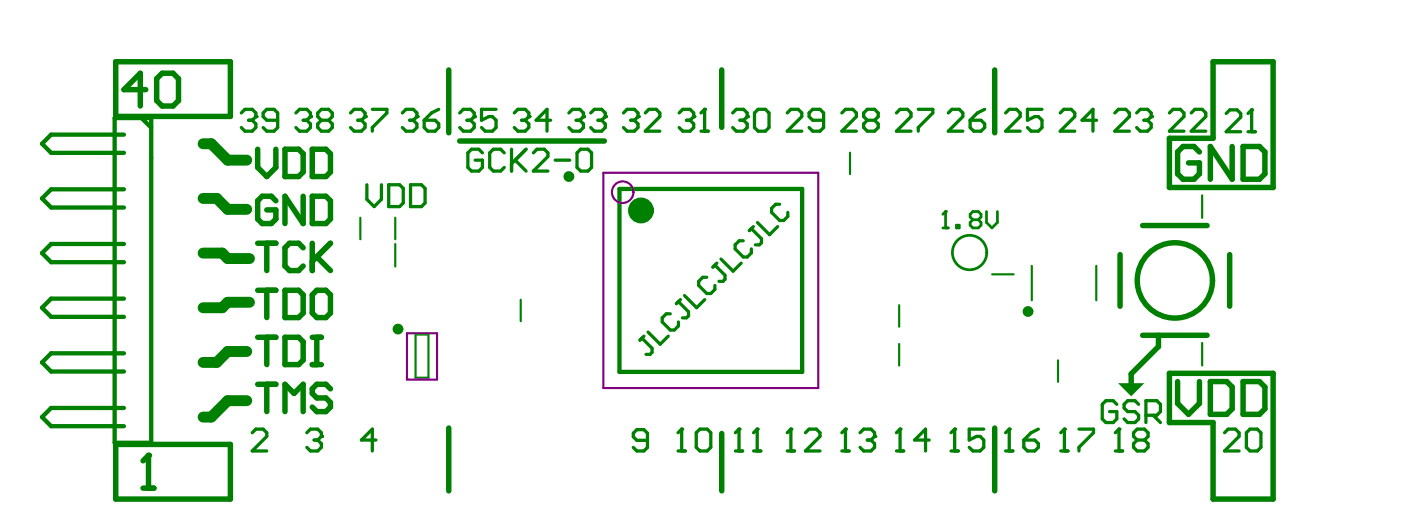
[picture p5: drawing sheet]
<svg xmlns="http://www.w3.org/2000/svg" width="109mm" height="40mm" viewBox="0 0 109 40" stroke-linecap="round" stroke-linejoin="round" font-family="sans-serif">
<path d="M86.7 29.7h2l-1 1z" fill="#008000"/>
<path d="M8.9 9.2h2.8v25.1h-2.8zM9.6 18.9h-5.6l-.7 .7 .7 .7h5.6M9.6 10.4h-5.6l-.7 .7 .7 .8h5.6M9.6 14.7h-5.6l-.7 .7 .7 .7h5.6M11 9.2l.7 .7M48 14.7h14.2v14.1h-14.2zM9.6 27.4h-5.6l-.7 .7 .7 .7h5.6M9.6 23.2h-5.6l-.7 .7 .7 .7h5.6M9.6 31.6h-5.6l-.7 .7 .7 .8h5.6" fill="none" stroke="#008000" stroke-width=".33"/>
<path d="M15.8 19.6h1.4l.5 .5h1.6M15.8 11.1h.6l1.3 1.3h1.4M15.8 15.4h1l.9 .8h1.4M19.1 27.3h-1.4l-.9 .8h-1M19.1 31.1h-1.4l-1.3 1.2h-.6M19.3 23.4h-1.6l-.5 .5h-1.4" fill="none" stroke="#008000" stroke-width=".85"/>
<g fill="none" stroke="#008000" stroke-width=".17">
<path d="M27.9 16.9v1.7M30.7 16.9v1.7M30.7 18.9v1.8M65.9 11.8v1.7M93.2 15.1v1.8M32.2 25.9h1v3.4h-1zM40.4 23.2v1.7M69.7 23.7v1.6M69.7 26.7v1.6M76.9 21.3h1.7M80 20.6v2.7M82.1 27.9v1.7"/>
<path d="M85 20.6v2.7M93.2 26.6v1.7"/>
</g>
<g fill="none" stroke="#008000" stroke-width=".42">
<path d="M9 4.8h8.9v4.2h-8.9zM34.8 5.4v4.9M35.7 10.9h11.2M56 5.4v4.5M77.1 5.4v4.9M86.9 19.7v4.1M88.6 17.5h5M94.1 4.8h4.6v9.7h-8v-3.8h3.4zM95.4 19.7v4.1M9 34.5h8.9v4.2h-8.9zM11.1 37.9h.8M11.5 35.3v2.6"/>
<path d="M20 29.8h1.4M20 26.2h1.4M20.7 26.2v2.1M20.7 29.8v2.1M22.1 26.2h1.1l.3 .3v1.4l-.3 .4h-1.1zM22.1 31.9v-2.1l.7 .7 .7-.7v2.1M24.2 26.2h.7M24.2 28.3h.7M24.6 26.2v2.1M25.6 30.2l-.3-.4h-.7l-.4 .4v.3l.4 .4h.7l.3 .3v.4l-.3 .3h-.7l-.4-.3M34.8 33.2v4.9M56 33.6v4.5"/>
<path d="M77.1 33.2v4.9M88.6 26h5M89.8 26v.9l-2.1 2.1v.8M90.7 29h8v9.7h-4.6v-5.9h-3.4z"/>
</g>
<g fill="none" stroke="#008000" stroke-width=".25">
<path d="M52.7 8.8l.3-.3h.5l.3 .3v.2M53.2 9.3h.3M53.5 9.3l.3 .3v.3l-.3 .3h-.5l-.3-.3M53.8 9h.1M53.8 9l-.3 .3M54.4 10.2h.5M54.6 8.5h.1M54.6 8.5v1.7M54.6 8.5l-.2 .3M19.6 33.6l.2-.3h.6l.3 .3v.2l-1.1 1.2h1.1M23.8 33.6l.3-.3h.5l.3 .3v.2M24.4 34.1h.2"/>
<path d="M24.6 34.1l.3 .3v.3l-.3 .3h-.5l-.3-.3M24.9 33.8h.1M24.9 33.8l-.3 .3M29.2 34.1h-1.2l.9-.8v1.7M50.2 34.1h-.8l-.3-.2v-.3l.3-.3h.5l.3 .3v1.1l-.3 .3h-.5l-.3-.3M52.6 35h.6M52.9 33.3h.1M52.9 33.3v1.7M52.9 33.3l-.3 .3M54.3 33.3h.5l.3 .3v1.1l-.3 .3h-.5l-.3-.3v-1.1zM57 35h.6M57.3 33.3h.1"/>
<path d="M57.3 33.3v1.7M57.3 33.3l-.3 .3M58.4 35h.6M58.7 33.3h.1M58.7 33.3v1.7M58.7 33.3l-.3 .3M61.1 35h.5M61.3 33.3h.1M61.3 33.3v1.7M61.3 33.3l-.2 .3M62.5 33.6l.2-.3h.6l.3 .3v.2l-1.1 1.2h1.1M69.5 35h.6"/>
<path d="M69.8 33.3h.1M69.8 33.3v1.7M69.8 33.3l-.3 .3M72.1 34.1h-1.2l.9-.8v1.7M73.8 35h.5M74 33.3h.1M74 33.3v1.7M74 33.3l-.2 .3M76.3 33.3h-1.1v.8l.5-.3h.3l.3 .3v.6l-.3 .3h-.5l-.3-.3M78 35h.6M78.3 33.3h.1M78.3 33.3v1.7"/>
<path d="M78.3 33.3l-.3 .3M79.4 34.1h.8l.3 .3v.3l-.3 .3h-.5l-.3-.3zM80.5 33.3l-.5 .3-.6 .5M82.3 35h.5M82.6 33.3h.1M82.6 33.3v1.7M82.6 33.3l-.3 .3M83.7 33.3h1.1v.3l-1.1 1.1v.3M86.5 35h.6M86.8 33.3h.1M86.8 33.3v1.7M86.8 33.3l-.3 .3"/>
<path d="M88.2 34.1l-.3 .3v.3l.3 .3h.6l.2-.3v-.3l-.2-.3M88.2 34.1l-.3-.3v-.2l.3-.3h.6l.2 .3v.2l-.2 .3M88.2 34.1h.6M95 33.6l.3-.3h.5l.3 .3v.2l-1.1 1.2h1.1M96.9 33.3h.6l.3 .3v1.1l-.3 .3h-.6l-.2-.3v-1.1z"/>
</g>
<path d="M73.1 17.7h.4M73.3 16.4h.1M73.3 16.4v1.3M73.3 16.4l-.2 .2M74.2 17.5h.2v.2h-.2zM75.5 17l-.3 .3v.2l.3 .2h.4l.2-.2v-.2l-.2-.3M75.5 17l-.3-.2v-.2l.3-.2h.4l.2 .2v.2l-.2 .2M75.5 17h.4M76.5 16.4v.9l.4 .4 .5-.4v-.9" fill="none" stroke="#008000" stroke-width=".21"/>
<circle cx="11.5" cy="35.3" r=".21" fill="#008000"/>
<g fill="none" stroke="#008000" stroke-width=".42">
<path d="M11.3 7h-1.7l1.3-1.3v2.5M12.6 5.7h.8l.4 .4v1.7l-.4 .4h-.8l-.4-.4v-1.7zM20 18.9h1.4M20 11.6v1.4l.7 .7 .7-.7v-1.4M20.7 18.9v2.1M21.4 15.6l-.4-.4h-.7l-.3 .4v1.4l.3 .3h.7l.4-.3v-.7h-.7M22.1 11.6h1.1l.3 .3v1.4l-.3 .4h-1.1zM23.5 15.2v2.1l-1.4-2.1v2.1M23.5 19.2l-.3-.3h-.7l-.4 .3v1.4l.4 .4h.7l.3-.4M24.2 11.6h1.1l.3 .3v1.4l-.3 .4h-1.1zM24.2 15.2h1.1l.3 .4v1.4l-.3 .3h-1.1zM24.2 18.9v2.1"/>
<path d="M24.6 19.9l1 1.1M25.6 18.9l-1.4 1.4M93 11.8l-.4-.4h-.8l-.5 .4v1.7l.5 .4h.8l.4-.4v-.9h-.8M95.6 11.4v2.5l-1.7-2.5v2.5M96.4 11.4h1.3l.4 .4v1.7l-.4 .4h-1.3zM11.5 35.3l-.4 .4M20 22.5h1.4M20.7 22.5v2.1M22.1 22.5h1.1l.3 .4v1.4l-.3 .3h-1.1zM24.6 22.5h.7l.3 .4v1.4l-.3 .3h-.7l-.4-.3v-1.4zM91.3 29.6v1.7l.9 .8 .8-.8v-1.7M93.9 29.6h1.2l.5 .4v1.7l-.5 .4h-1.2z"/>
<path d="M96.4 29.6h1.3l.4 .4v1.7l-.4 .4h-1.3z"/>
<circle cx="44.1" cy="13.7" r=".21"/>
<circle cx="30.9" cy="25.5" r=".21"/>
<circle cx="79.7" cy="24.2" r=".21"/>
<circle cx="91.1" cy="21.7" r="2.92"/>
</g>
<g fill="none" stroke="#008000" stroke-width=".25">
<path d="M18.7 8.8l.3-.3h.6l.2 .3v.2M19.3 9.3h.3M19.6 9.3l.2 .3v.3l-.2 .3h-.6l-.3-.3M19.8 9h.1M19.8 9l-.2 .3M21.5 9.3h-.8l-.3-.3v-.2l.3-.3h.6l.2 .3v1.1l-.2 .3h-.6l-.3-.3M22.9 8.8l.3-.3h.6l.3 .3v.2M23.5 9.3h.3M23.8 9.3l.3 .3v.3l-.3 .3h-.6l-.3-.3M24.1 9h.1M24.1 9l-.3 .3M24.9 9.3l-.3-.3v-.2l.3-.3h.6l.3 .3v.2l-.3 .3"/>
<path d="M24.9 9.3h.6M24.9 9.3l-.3 .3v.3l.3 .3h.6l.3-.3v-.3l-.3-.3M27.2 8.8l.3-.3h.5l.3 .3v.2M27.7 9.3h.3M28 9.3l.3 .3v.3l-.3 .3h-.5l-.3-.3M28.3 9h.1M28.3 9l-.3 .3M28.5 14.3v1.2l.5 .5 .6-.5v-1.2M28.9 8.5h1.1v.3l-1.1 1.1v.3M30.1 14.3h.9l.3 .3v1.1l-.3 .3h-.9zM31.2 8.8l.3-.3h.6l.2 .3v.2M31.8 9.3h.3"/>
<path d="M31.8 14.3h.9l.3 .3v1.1l-.3 .3h-.9zM32.1 9.3l.2 .3v.3l-.2 .3h-.6l-.3-.3M32.3 9h.1M32.3 9l-.2 .3M32.9 9.3h.8l.3 .3v.3l-.3 .3h-.5l-.3-.3zM34 8.5l-.5 .3-.6 .5M35.7 8.8l.2-.3h.6l.3 .3v.2M36.2 9.3h.3M36.5 9.3l.3 .3v.3l-.3 .3h-.6l-.2-.3M36.8 9h.1M36.8 9l-.3 .3M37.4 11.9l-.3-.3h-.5l-.3 .3v1.1l.3 .3h.5l.3-.3v-.6h-.5"/>
<path d="M38.5 8.5h-1.2v.8l.6-.3h.3l.3 .3v.6l-.3 .3h-.6l-.3-.3M39.1 11.9l-.3-.3h-.5l-.3 .3v1.1l.3 .3h.5l.3-.3M39.7 11.6v1.7M39.9 8.8l.3-.3h.5l.3 .3v.2M40 12.4l.8 .9M40.4 9.3h.3M40.7 9.3l.3 .3v.3l-.3 .3h-.5l-.3-.3M40.8 11.6l-1.1 1.1M41 9h.1M41 9l-.3 .3M41.4 11.9l.2-.3h.6l.3 .3v.2l-1.1 1.2h1.1M42.7 9.3h-1.1l.8-.8v1.7"/>
<path d="M43.1 12.4h1.1M44.1 8.8l.3-.3h.6l.2 .3v.2M44.7 9.3h.3M45 9.3l.2 .3v.3l-.2 .3h-.6l-.3-.3M45 11.6h.6l.3 .3v1.1l-.3 .3h-.6l-.2-.3v-1.1zM45.2 9h.1M45.2 9l-.2 .3M45.8 8.8l.3-.3h.6l.2 .3v.2M46.4 9.3h.3M46.7 9.3l.2 .3v.3l-.2 .3h-.6l-.3-.3M46.9 9h.1M46.9 9l-.2 .3"/>
<path d="M48.4 8.8l.2-.3h.6l.3 .3v.2M48.9 9.3h.3M49.2 9.3l.3 .3v.3l-.3 .3h-.6l-.2-.3M49.5 9h.1M49.5 9l-.3 .3M50 8.8l.3-.3h.6l.3 .3v.2l-1.2 1.2h1.2M56.8 8.8l.3-.3h.6l.3 .3v.2M57.4 9.3h.3M57.6 18.7h-.3l-.3 .3v.3l.6 .6h.4l.3-.3v-.3M57.7 9.3l.3 .3v.3l-.3 .3h-.6l-.3-.3M58 9h.1M58 9l-.3 .3"/>
<path d="M58.3 17.7l.8 .8v.3l-.2 .2h-.3M58.4 17.6l-.3 .3M58.7 17.3l1 .9 .6-.6M58.8 8.5h.6l.2 .3v1.1l-.2 .3h-.6l-.3-.3v-1.1zM60.5 15.8h-.3l-.4 .4v.3l.7 .6h.3l.3-.3v-.3M61.1 8.8l.2-.3h.6l.3 .3v.2l-1.1 1.2h1.1M63.9 9.3h-.9l-.3-.3v-.2l.3-.3h.6l.3 .3v1.1l-.3 .3h-.6l-.3-.3M65.3 8.8l.3-.3h.5l.3 .3v.2l-1.1 1.2h1.1M67.3 9.3l-.3-.3v-.2l.3-.3h.5l.3 .3v.2l-.3 .3M67.3 9.3h.5M67.3 9.3l-.3 .3v.3l.3 .3h.5l.3-.3v-.3l-.3-.3M69.5 8.8l.3-.3h.6l.3 .3v.2l-1.2 1.2h1.2"/>
<path d="M71.2 8.5h1.1v.3l-1.1 1.1v.3M73.5 8.8l.3-.3h.6l.3 .3v.2l-1.2 1.2h1.2M75.2 9.3h.9l.3 .3v.3l-.3 .3h-.6l-.3-.3zM76.4 8.5l-.6 .3-.6 .5M78 8.8l.3-.3h.5l.3 .3v.2l-1.1 1.2h1.1M80.8 8.5h-1.1v.8l.5-.3h.3l.3 .3v.6l-.3 .3h-.5l-.3-.3M82.2 8.8l.3-.3h.6l.3 .3v.2l-1.2 1.2h1.2M85 9.3h-1.1l.9-.8v1.7M86.5 8.8l.2-.3h.6l.3 .3v.2l-1.1 1.2h1.1M88.2 8.8l.2-.3h.6l.3 .3v.2M88.7 9.3h.3M89 9.3l.3 .3v.3l-.3 .3h-.6l-.2-.3"/>
<path d="M89.3 9h.1M89.3 9l-.3 .3M90.7 8.8l.3-.3h.5l.3 .3v.2l-1.1 1.2h1.1M92.4 8.8l.3-.3h.5l.3 .3v.2l-1.1 1.2h1.1M95.1 8.8l.3-.3h.5l.3 .3v.3l-1.1 1.1h1.1M96.8 10.2h.6M97.1 8.5h.1M97.1 8.5v1.7M97.1 8.5l-.3 .3M49.8 26.2l.8 .8v.3l-.2 .2h-.3M49.9 26.1l-.3 .3M50.3 25.8l.9 .9 .6-.6"/>
<path d="M52 24.3h-.3l-.3 .4v.3l.6 .6h.3l.3-.3v-.3M52.6 23.4l.8 .8v.3l-.2 .2h-.3M52.8 23.2l-.3 .4M53.1 22.9l.9 1 .7-.7M54.8 21.5h-.3l-.3 .3v.3l.6 .7h.3l.3-.4v-.3M55.4 20.6l.8 .7v.4l-.1 .1h-.3M55.6 20.4l-.3 .3M55.9 20.1l1 .9 .6-.6M65.3 35h.6M65.6 33.3h.1M65.6 33.3v1.7M65.6 33.3l-.3 .3"/>
<path d="M66.7 33.6l.3-.3h.5l.3 .3v.2M67.3 34.1h.2M67.5 34.1l.3 .3v.3l-.3 .3h-.5l-.3-.3M67.8 33.8h.1M67.8 33.8l-.3 .3M86.6 31.4l-.3-.3h-.5l-.3 .3v1.1l.3 .3h.5l.3-.3v-.6h-.5M88.3 31.4l-.3-.3h-.5l-.3 .3v.2l.3 .3h.5l.3 .3v.3l-.3 .3h-.5l-.3-.3M88.9 32.2h.8l.3-.3v-.5l-.3-.3h-.8v1.7M89.4 32.2l.6 .6"/>
</g>
<circle cx="49.7" cy="16.3" r=".5" fill="none" stroke="#008000" stroke-width="1"/>
<circle cx="75.2" cy="19.6" r="1.33" fill="none" stroke="#008000" stroke-width=".21"/>
<g fill="none" stroke="#800080" stroke-width=".17">
<path d="M46.8 13.4h16.7v16.7h-16.7zM31.6 25.8h2.3v3.6h-2.3z"/>
<circle cx="48.3" cy="14.9" r=".83"/>
</g>
</svg>
